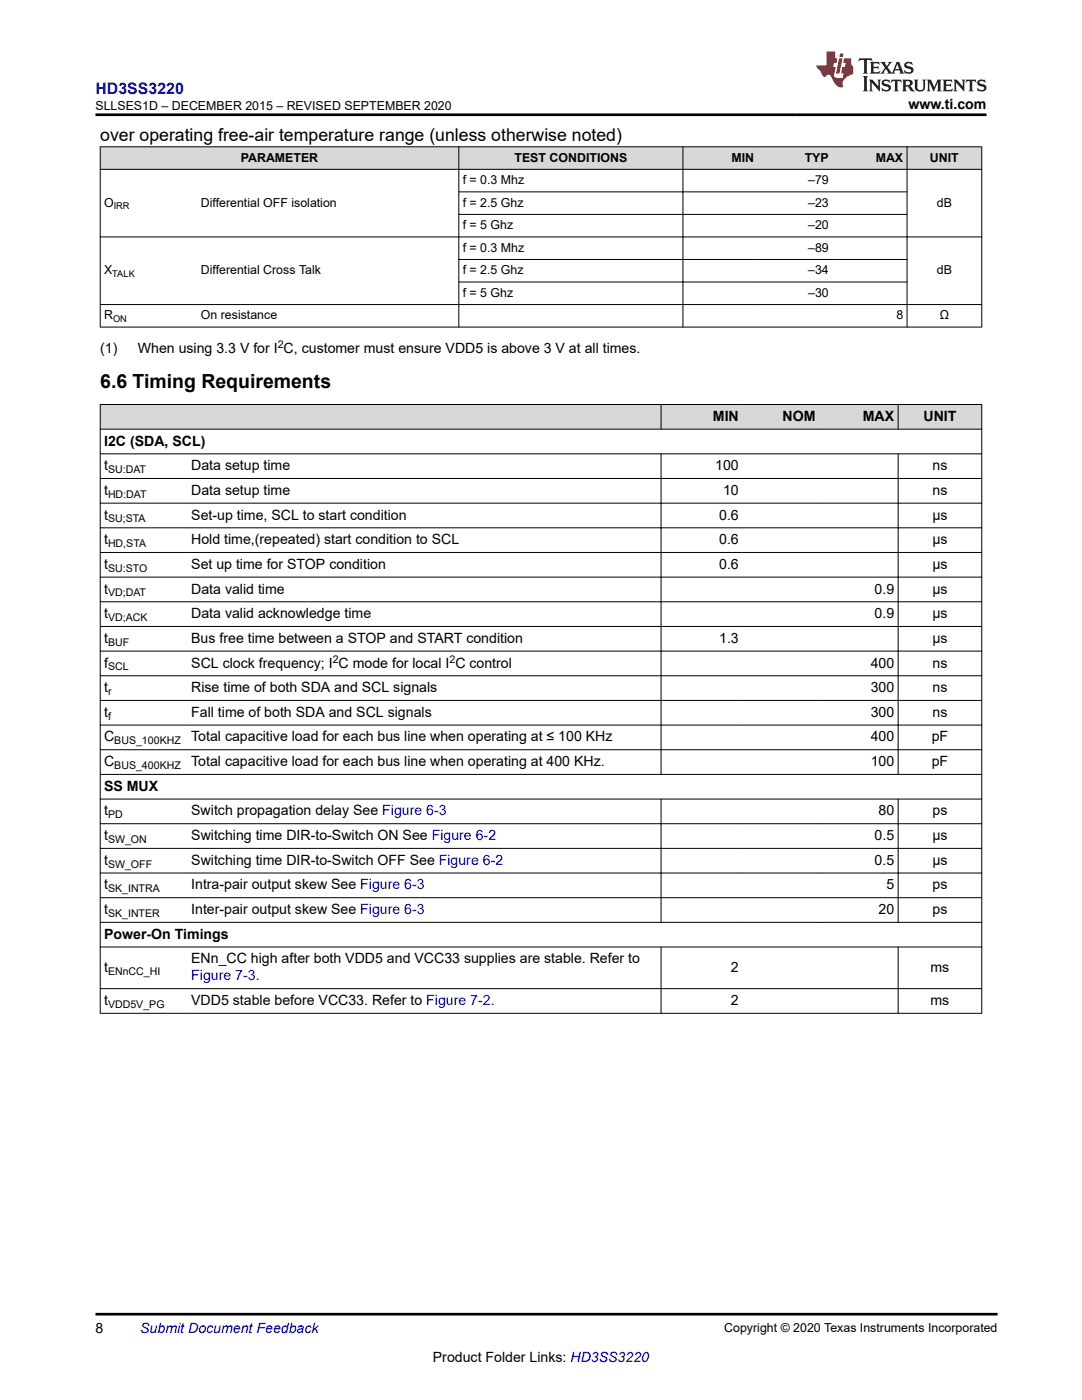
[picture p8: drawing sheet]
<svg xmlns="http://www.w3.org/2000/svg" width="216mm" height="279mm" viewBox="0 0 216 279" stroke-linecap="round" stroke-linejoin="round" font-family="sans-serif">
<defs><g id="words">
<text font-size="3.9" x="20" y="77.4">6.6 Timing Requirements</text>
<text font-size="3.5" x="20" y="28.1">over operating free-air temperature range (unless otherwise noted)</text>
<text font-size="3.2" fill="#00f" x="19.1" y="18.7">HD3SS3220</text>
<g font-size="2.8">
<text x="181.3" y="21.8">www.ti.com</text>
<text x="20" y="70.4">(1)</text>
<text x="27.5" y="70.4">When using 3.3 V for I C, customer must ensure VDD5 is above 3 V at all times.</text>
<text x="20.8" y="88.9">I2C (SDA, SCL)</text>
<text x="142.3" y="84">MIN</text>
<text x="156.2" y="84">NOM</text>
<text x="172.2" y="84">MAX</text>
<text x="184.3" y="84">UNIT</text>
<text x="20.8" y="93.8">t</text>
<text x="38.2" y="93.8">Data setup time</text>
<text x="142.7" y="93.8">100</text>
<text x="186.1" y="93.8">ns</text>
<text x="20.8" y="98.8">t</text>
<text x="38.2" y="98.8">Data setup time</text>
<text x="144.3" y="98.8">10</text>
<text x="186.1" y="98.8">ns</text>
<text x="20.8" y="103.7">t</text>
<text x="38.2" y="103.7">Set-up time, SCL to start condition</text>
<text x="143.5" y="103.7">0.6</text>
<text x="186" y="103.7">µs</text>
<text x="20.8" y="108.6">t</text>
<text x="20.8" y="113.5">t</text>
<text x="38.2" y="108.6">Hold time,(repeated) start condition to SCL</text>
<text x="38.2" y="113.5">Set up time for STOP condition</text>
<text x="143.5" y="108.6">0.6</text>
<text x="143.5" y="113.5">0.6</text>
<text x="186" y="108.6">µs</text>
<text x="186" y="113.5">µs</text>
<text x="20.8" y="118.5">t</text>
<text x="38.2" y="118.5">Data valid time</text>
<text x="174.5" y="118.5">0.9</text>
<text x="186" y="118.5">µs</text>
<text x="20.8" y="123.4">t</text>
<text x="38.2" y="123.4">Data valid acknowledge time</text>
<text x="174.5" y="123.4">0.9</text>
<text x="186" y="123.4">µs</text>
<text x="20.8" y="128.3">t</text>
<text x="38.2" y="128.3">Bus free time between a STOP and START condition</text>
<text x="143.5" y="128.3">1.3</text>
<text x="186" y="128.3">µs</text>
<text x="20.8" y="133.2">f</text>
<text x="38.2" y="133.2">SCL clock frequency; I C mode for local I C control</text>
<text x="173.7" y="133.2">400</text>
<text x="186.1" y="133.2">ns</text>
<text x="20.8" y="138.1">t</text>
<text x="20.8" y="143.1">t</text>
<text x="38.2" y="143.1">Fall time of both SDA and SCL signals</text>
<text x="38.2" y="138.1">Rise time of both SDA and SCL signals</text>
<text x="173.7" y="143.1">300</text>
<text x="173.7" y="138.1">300</text>
<text x="186.1" y="143.1">ns</text>
<text x="186.1" y="138.1">ns</text>
<text x="20.8" y="148">C</text>
<text x="38.2" y="148">Total capacitive load for each bus line when operating at ≤ 100 KHz</text>
<text x="173.7" y="148">400</text>
<text x="185.9" y="148">pF</text>
<text x="20.8" y="152.9">C</text>
<text x="38.2" y="152.9">Total capacitive load for each bus line when operating at 400 KHz.</text>
<text x="173.7" y="152.9">100</text>
<text x="185.9" y="152.9">pF</text>
<text x="20.8" y="157.8">SS MUX</text>
<text x="20.8" y="167.7">t</text>
<text x="20.8" y="162.7">t</text>
<text x="38.2" y="162.7">Switch propagation delay See Figure 6-3</text>
<text x="38.2" y="167.7">Switching time DIR-to-Switch ON See Figure 6-2</text>
<text x="174.5" y="167.7">0.5</text>
<text x="175.3" y="162.7">80</text>
<text x="186" y="167.7">µs</text>
<text x="186.1" y="162.7">ps</text>
<text x="20.8" y="172.6">t</text>
<text x="38.2" y="172.6">Switching time DIR-to-Switch OFF See Figure 6-2</text>
<text x="174.5" y="172.6">0.5</text>
<text x="186" y="172.6">µs</text>
<text x="20.8" y="177.5">t</text>
<text x="38.2" y="177.5">Intra-pair output skew See Figure 6-3</text>
<text x="176.9" y="177.5">5</text>
<text x="186.1" y="177.5">ps</text>
<text x="20.8" y="182.4">t</text>
<text x="38.2" y="182.4">Inter-pair output skew See Figure 6-3</text>
<text x="175.3" y="182.4">20</text>
<text x="186.1" y="182.4">ps</text>
<text x="20.8" y="187.3">Power-On Timings</text>
<text x="20.8" y="194">t</text>
<text x="38.2" y="192.3">ENn_CC high after both VDD5 and VCC33 supplies are stable. Refer to</text>
<text x="145.9" y="194">2</text>
<text x="185.7" y="194">ms</text>
<text x="20.8" y="200.6">t</text>
<text x="38.2" y="200.6">VDD5 stable before VCC33. Refer to Figure 7-2.</text>
<text x="145.9" y="200.6">2</text>
<text x="185.7" y="200.6">ms</text>
<text x="19" y="266.1">8</text>
<text x="86.4" y="271.7">Product Folder Links: HD3SS3220</text>
</g>
<g font-size="2.8" fill="#00f">
<text x="38.2" y="195.7">Figure 7-3.</text>
<text x="28" y="266.1">Submit Document Feedback</text>
</g>
<g font-size="2.5">
<text x="19.1" y="21.9">SLLSES1D – DECEMBER 2015 – REVISED SEPTEMBER 2020</text>
<text x="48" y="32.3">PARAMETER</text>
<text x="102.7" y="32.3">TEST CONDITIONS</text>
<text x="145.9" y="32.3">MIN</text>
<text x="160.6" y="32.3">TYP</text>
<text x="174.7" y="32.3">MAX</text>
<text x="185.6" y="32.3">UNIT</text>
<text x="20.8" y="41.3">O</text>
<text x="40.1" y="41.3">Differential OFF isolation</text>
<text x="92.3" y="36.8">f = 0.3 Mhz</text>
<text x="92.3" y="41.3">f = 2.5 Ghz</text>
<text x="161.3" y="36.8">–79</text>
<text x="161.3" y="41.3">–23</text>
<text x="186.9" y="41.3">dB</text>
<text x="92.3" y="45.7">f = 5 Ghz</text>
<text x="161.3" y="45.7">–20</text>
<text x="92.3" y="50.2">f = 0.3 Mhz</text>
<text x="161.3" y="50.2">–89</text>
<text x="20.8" y="54.7">X</text>
<text x="40.1" y="54.7">Differential Cross Talk</text>
<text x="92.3" y="54.7">f = 2.5 Ghz</text>
<text x="92.3" y="59.2">f = 5 Ghz</text>
<text x="161.3" y="54.7">–34</text>
<text x="161.3" y="59.2">–30</text>
<text x="186.9" y="54.7">dB</text>
<text x="20.8" y="63.7">R</text>
<text x="40.1" y="63.7">On resistance</text>
<text x="178.9" y="63.7">8</text>
<text x="187.5" y="63.7">Ω</text>
<text x="144.5" y="265.8">Copyright © 2020 Texas Instruments Incorporated</text>
</g>
<g font-size="2.1">
<text x="55.4" y="69.5">2</text>
<text x="21.6" y="94.4">SU:DAT</text>
<text x="21.6" y="99.3">HD:DAT</text>
<text x="21.6" y="104.3">SU;STA</text>
<text x="21.6" y="109.2">HD,STA</text>
<text x="21.6" y="114.1">SU:STO</text>
<text x="21.6" y="119">VD;DAT</text>
<text x="21.6" y="123.9">VD;ACK</text>
<text x="21.6" y="128.9">BUF</text>
<text x="21.6" y="133.8">SCL</text>
<text x="66.4" y="132.3">2</text>
<text x="89.7" y="132.3">2</text>
<text x="21.6" y="138.7">r</text>
<text x="21.6" y="143.6">f</text>
<text x="22.8" y="148.5">BUS_100KHZ</text>
<text x="22.8" y="153.5">BUS_400KHZ</text>
<text x="21.6" y="163.3">PD</text>
<text x="21.6" y="168.2">SW_ON</text>
<text x="21.6" y="173.2">SW_OFF</text>
<text x="21.6" y="178.1">SK_INTRA</text>
<text x="21.6" y="183">SK_INTER</text>
<text x="21.6" y="194.5">ENnCC_HI</text>
<text x="21.6" y="201.1">VDD5V_PG</text>
</g>
<g font-size="1.9">
<text x="22.7" y="41.7">IRR</text>
<text x="22.4" y="55.2">TALK</text>
<text x="22.6" y="64.2">ON</text>
</g>
</g></defs>
<g fill="#d8d8d8">
<path d="M20 29.3h175.9v4.5h-175.9z" fill-rule="evenodd"/>
<path d="M20.1 29.4h71.4v4.3h-71.4z" fill-rule="evenodd"/>
<path d="M91.6 29.4h44.6v4.3h-44.6z" fill-rule="evenodd"/>
<path d="M136.3 29.4h14.9v4.3h-14.9z" fill-rule="evenodd"/>
<path d="M151.2 29.4h14.9v4.3h-14.9z" fill-rule="evenodd"/>
<path d="M166.1 29.4h14.8v4.3h-14.8z" fill-rule="evenodd"/>
<path d="M181.1 29.4h14.7v4.3h-14.7z" fill-rule="evenodd"/>
</g>
<g fill="none" stroke="#000" stroke-width=".2">
<path d="M19.9 29.3h176.1M19.9 33.8h176.1M20 29.2v36.1M91.5 38.3h89.6M91.6 29.2v36.1M136.3 29.2v36.1M181 29.2v36.1M195.9 29.2v36.1M19.9 47.3h176.1M91.5 42.8h89.6M91.5 51.8h89.6M91.5 56.3h89.6"/>
<path d="M19.9 60.8h176.1M19.9 65.3h176.1"/>
</g>
<g fill="#d8d8d8">
<path d="M20 80.7h175.9v5h-175.9z" fill-rule="evenodd"/>
<path d="M20.1 80.8h111.7v4.8h-111.7z" fill-rule="evenodd"/>
<path d="M132 80.8h16.1v4.8h-16.1z" fill-rule="evenodd"/>
<path d="M148.1 80.8h15.3v4.8h-15.3z" fill-rule="evenodd"/>
<path d="M163.4 80.8h15.8v4.8h-15.8z" fill-rule="evenodd"/>
<path d="M179.3 80.8h16.5v4.8h-16.5z" fill-rule="evenodd"/>
</g>
<g fill="none" stroke="#000" stroke-width=".2">
<path d="M19.9 80.7h176.1M19.9 85.7h176.1M19.9 90.6h176.1M19.9 95.5h176.1M20 80.7v121.6M131.9 80.7v5M131.9 90.5v64.1M179.2 80.7v5M179.2 90.5v64.1M195.9 80.7v121.6M19.9 100.4h176.1M19.9 105.3h176.1"/>
<path d="M19.9 110.3h176.1M19.9 115.2h176.1M19.9 120.1h176.1M19.9 125h176.1M19.9 129.9h176.1M19.9 134.9h176.1M19.9 139.8h176.1M19.9 144.7h176.1M19.9 149.6h176.1M19.9 154.5h176.1M19.9 159.5h176.1M131.9 159.4v24.7"/>
<path d="M179.2 159.4v24.7M19.9 164.4h176.1M19.9 169.3h176.1M19.9 174.2h176.1M19.9 179.2h176.1M19.9 184.1h176.1M19.9 189h176.1M19.9 197.3h176.1M131.9 188.9v13.4M179.2 188.9v13.4M19.9 202.2h176.1"/>
</g>
<path d="M171.5 11.6l-.2 .6 .5-.2h.6v.1v2.2l-.2 .4h1l-.2-.4v-2.2v-.1h.5l.6 .2-.2-.6zM173.6 12.4l.2 .3v1.6l-.2 .4h1.9l.1-.6a1.08 1.08 0 0 1-1.3 .2v-.7h.6l.4 .2v-.7l-.4 .2h-.6v-.5l.2-.2a1 1 0 0 1 1 .3l-.1-.5zM175.7 12.4l.9 1.1-1 1.2h.9l-.2-.2 .5-.8 .4 .8-.2 .2h1.6l-.2-.2 .2-.5h.9l.1 .5-.1 .2h.9l-.2-.4-.8-1.9h-.5l-.9 2.1-.9-1.1 .9-1h-.8l.2 .2-.4 .6-.4-.6 .2-.2zM179 12.8l.4 1h-.7zM180.7 12.5a.65 .65 0 0 0-.2 .7 .65 .65 0 0 0 .6 .5l.6 .1 .1 .3a.79 .79 0 0 1-.7 .4 .79 .79 0 0 1-.7-.5l.1 .7 .2-.1a.93 .93 0 0 0 1.1 0 .93 .93 0 0 0 .4-.9 1.46 1.46 0 0 0-1.2-.6l-.1-.3a1.09 1.09 0 0 1 1.2 .2l-.2-.6-.1 .1-.5-.2zM172.2 15.2l.2 .4v2.2l-.2 .4h1l-.2-.4v-2.2l.2-.4zM173.4 15.9l.2 .4v1.5l-.2 .4h.8l-.3-.4 .1-1.3 1.6 1.8v-2l.2-.4h-.7l.1 .2 .1 1.1-1.2-1.3zM176.2 16a.65 .65 0 0 0-.2 .8 .65 .65 0 0 0 .6 .4l.6 .2 .1 .2a.79 .79 0 0 1-.7 .4 .79 .79 0 0 1-.7-.5l.1 .7 .2-.1a.93 .93 0 0 0 1.1 .1 .93 .93 0 0 0 .4-1 1.46 1.46 0 0 0-1.2-.5l-.1-.4a1.09 1.09 0 0 1 1.2 .2l-.1-.6-.2 .1-.5-.1zM177.9 15.9l-.1 .6a.63 .63 0 0 1 .8-.3v1.6l-.3 .4h1l-.2-.4v-1.6a.66 .66 0 0 1 .8 .3l-.1-.6zM180 15.9l.2 .4v1.5l-.2 .4h1l-.2-.2-.1-.7h.5l.1 .2a.79 .79 0 0 0 1.2 .6l-1-.9a.61 .61 0 0 0 .6-.6 .61 .61 0 0 0-.5-.7zM180.8 16.2h.1a.47 .47 0 0 1 .5 .1 .47 .47 0 0 1 .1 .5l-.1 .1-.7 .1zM182.3 15.9l.2 .2a2.27 2.27 0 0 0 .4 2 1.04 1.04 0 0 0 1.7-.7v-1.3l.2-.2h-.8l.2 .4v1.1a.6 .6 0 0 1-.6 .6 .6 .6 0 0 1-.6-.6v-1.1l.3-.4zM184.9 15.9l.2 .4v1.5l-.2 .4h.8l-.3-.4v-1.4l.9 1.9 .9-1.9v1.4l-.3 .4h1l-.2-.4v-1.5l.2-.4h-.8l-.7 1.5-.6-1.5zM188.1 15.9l.2 .4v1.5l-.2 .4h1.9l.1-.6a1.09 1.09 0 0 1-1.3 .2v-.7h.6l.4 .2v-.6l-.4 .2h-.6v-.6l.2-.1a1.01 1.01 0 0 1 1 .3l-.1-.6zM190.2 15.9l.3 .4v1.5l-.3 .4h.8l-.2-.4v-1.3l1.6 1.8v-2l.2-.4h-.7l.2 .2v1.1l-1.2-1.3zM192.8 15.9l-.1 .6a.63 .63 0 0 1 .8-.3v1.6l-.3 .4h1l-.2-.4v-1.6a.66 .66 0 0 1 .8 .3l-.1-.6zM195.2 16a.65 .65 0 0 0-.2 .8 .65 .65 0 0 0 .6 .4l.6 .2 .2 .2a.79 .79 0 0 1-.7 .4 .79 .79 0 0 1-.7-.5l.1 .7 .2-.1a.93 .93 0 0 0 1 .1 .93 .93 0 0 0 .5-1 1.46 1.46 0 0 0-1.3-.5v-.4a1.09 1.09 0 0 1 1.2 .2l-.2-.6-.2 .1-.5-.1z" fill="#231f20"/>
<path d="M164.9 10.3v2.7h-2l.1 .4 .8 1a.95 .95 0 0 0 1 .9 .59 .59 0 0 1 .5-.4 .59 .59 0 0 1 .5 .3l.4 .8a1.59 1.59 0 0 0 2.1 1.4 1.61 1.61 0 0 1 1-2.3l1-.3-.1-1.5a1.59 1.59 0 0 1-.3-1.7h-1.5l-.2 .9h.6l-.2 .9h-.5l-.2 .9v.3l.4 .1-.1 .9h-.7a.73 .73 0 0 1-1-.7l.3-1.5h-.5l.1-.9h.5l.2-.9h-.5v-1.3zM167.4 11.6l-.6 3.1h.7l.6-3.1zM167.6 10.7l-.1 .6h.7l.1-.6z" fill="#ed1c24"/>
<path d="M19 22.9h177.8M19 262.3h180" fill="none" stroke="#000" stroke-width=".53"/>
<use href="#words"/>
</svg>
